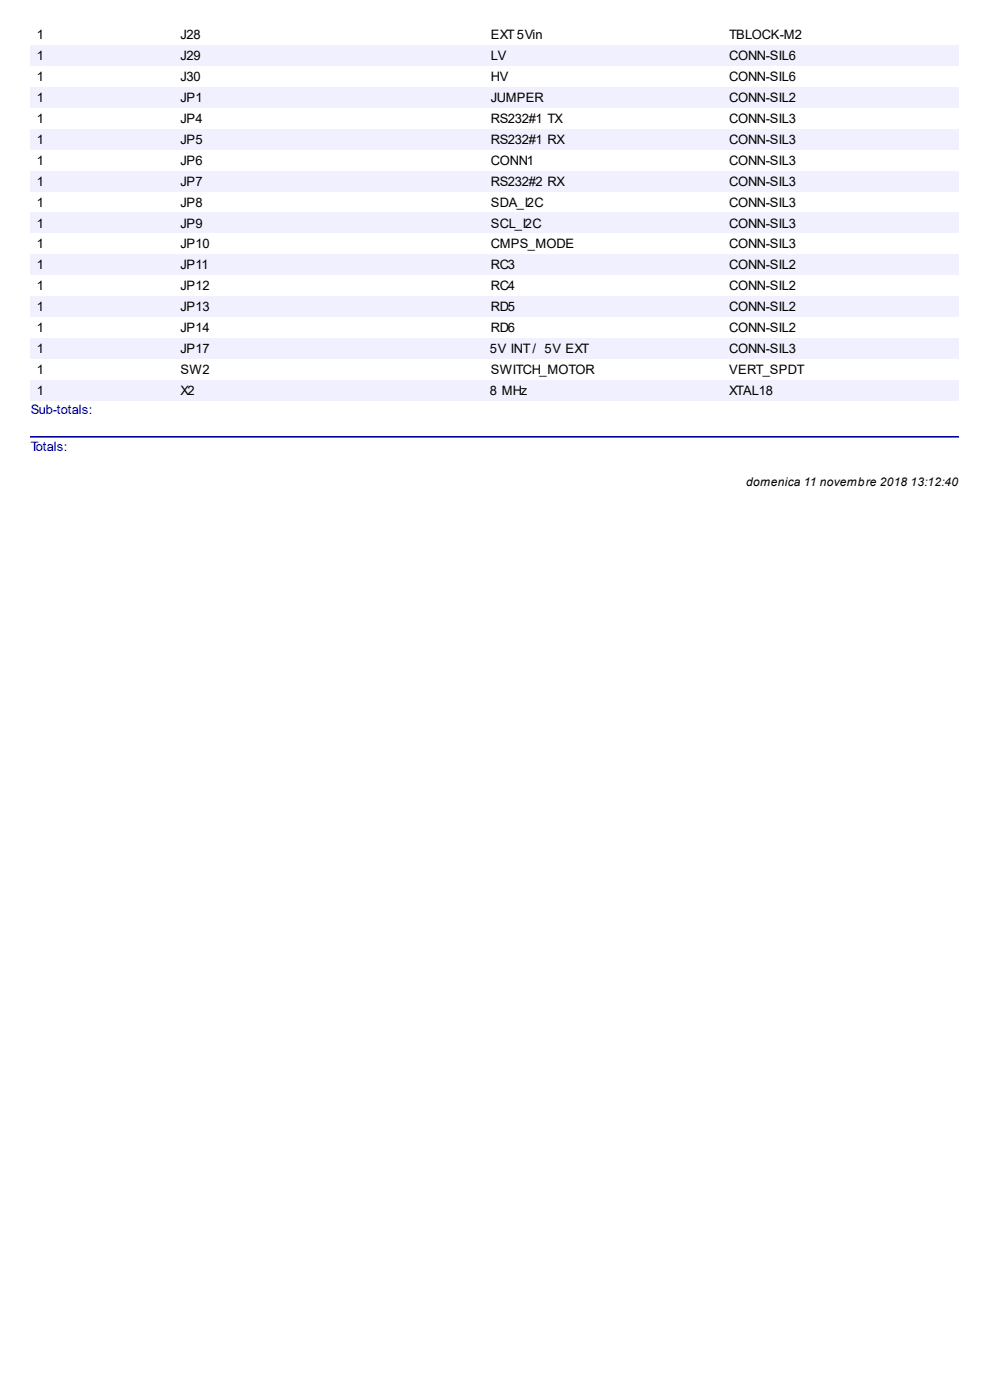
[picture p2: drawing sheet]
<svg xmlns="http://www.w3.org/2000/svg" width="210mm" height="297mm" viewBox="0 0 210 297" stroke-linecap="round" stroke-linejoin="round" font-family="sans-serif">
<defs><g id="words">
<g font-size="2.8">
<text x="7.8" y="8.3">1</text>
<text x="38.3" y="8.3">J28</text>
<text x="104.1" y="8.3">EXT 5Vin</text>
<text x="154.7" y="8.3">TBLOCK-M2</text>
<text x="7.8" y="12.7">1</text>
<text x="7.8" y="17.1">1</text>
<text x="38.3" y="12.7">J29</text>
<text x="38.3" y="17.1">J30</text>
<text x="104.1" y="12.7">LV</text>
<text x="104.1" y="17.1">HV</text>
<text x="154.7" y="12.7">CONN-SIL6</text>
<text x="154.7" y="17.1">CONN-SIL6</text>
<text x="7.8" y="21.6">1</text>
<text x="38.3" y="21.6">JP1</text>
<text x="104.1" y="21.6">JUMPER</text>
<text x="154.7" y="21.6">CONN-SIL2</text>
<text x="7.8" y="26">1</text>
<text x="38.3" y="26">JP4</text>
<text x="104.1" y="26">RS232#1 TX</text>
<text x="154.7" y="26">CONN-SIL3</text>
<text x="7.8" y="30.5">1</text>
<text x="7.8" y="34.9">1</text>
<text x="38.3" y="30.5">JP5</text>
<text x="38.3" y="34.9">JP6</text>
<text x="104.1" y="30.5">RS232#1 RX</text>
<text x="104.1" y="34.9">CONN1</text>
<text x="154.7" y="30.5">CONN-SIL3</text>
<text x="154.7" y="34.9">CONN-SIL3</text>
<text x="7.8" y="39.4">1</text>
<text x="38.3" y="39.4">JP7</text>
<text x="104.1" y="39.4">RS232#2 RX</text>
<text x="154.7" y="39.4">CONN-SIL3</text>
<text x="7.8" y="43.8">1</text>
<text x="38.3" y="43.8">JP8</text>
<text x="104.1" y="43.8">SDA_I2C</text>
<text x="154.7" y="43.8">CONN-SIL3</text>
<text x="7.8" y="48.3">1</text>
<text x="7.8" y="52.7">1</text>
<text x="38.3" y="48.3">JP9</text>
<text x="38.3" y="52.7">JP10</text>
<text x="104.1" y="48.3">SCL_I2C</text>
<text x="104.1" y="52.7">CMPS_MODE</text>
<text x="154.7" y="48.3">CONN-SIL3</text>
<text x="154.7" y="52.7">CONN-SIL3</text>
<text x="7.8" y="57.2">1</text>
<text x="38.3" y="57.2">JP11</text>
<text x="104.1" y="57.2">RC3</text>
<text x="154.7" y="57.2">CONN-SIL2</text>
<text x="7.8" y="61.6">1</text>
<text x="38.3" y="61.6">JP12</text>
<text x="104.1" y="61.6">RC4</text>
<text x="154.7" y="61.6">CONN-SIL2</text>
<text x="7.8" y="66">1</text>
<text x="7.8" y="70.5">1</text>
<text x="38.3" y="66">JP13</text>
<text x="38.3" y="70.5">JP14</text>
<text x="104.1" y="66">RD5</text>
<text x="104.1" y="70.5">RD6</text>
<text x="154.7" y="66">CONN-SIL2</text>
<text x="154.7" y="70.5">CONN-SIL2</text>
<text x="7.8" y="74.9">1</text>
<text x="38.3" y="74.9">JP17</text>
<text x="103.9" y="74.9">5V INT / 5V EXT</text>
<text x="154.7" y="74.9">CONN-SIL3</text>
<text x="7.8" y="79.4">1</text>
<text x="7.8" y="83.8">1</text>
<text x="38.3" y="79.4">SW2</text>
<text x="38.3" y="83.8">X2</text>
<text x="103.9" y="83.8">8 MHz</text>
<text x="104.1" y="79.4">SWITCH_MOTOR</text>
<text x="154.7" y="79.4">VERT_SPDT</text>
<text x="154.7" y="83.8">XTAL18</text>
</g>
<g font-size="2.8" fill="#009">
<text x="6.6" y="87.8">Sub-totals:</text>
<text x="6.6" y="95.7">Totals:</text>
</g>
<text font-size="2.5" x="158.3" y="103.1">domenica 11 novembre 2018 13:12:40</text>
</g></defs>
<g fill="#f0f0fe">
<path d="M6.4 9.5h30.5v4.5h-30.5z" fill-rule="evenodd"/>
<path d="M7.6 9.7h1.5v3.4h-1.5z" fill-rule="evenodd"/>
<path d="M36.9 9.5h65.6v4.5h-65.6z" fill-rule="evenodd"/>
<path d="M38.1 9.7h4.2v3.4h-4.2z" fill-rule="evenodd"/>
<path d="M102.5 9.5h50.7v4.5h-50.7z" fill-rule="evenodd"/>
<path d="M103.9 9.7h3.4v3.4h-3.4z" fill-rule="evenodd"/>
<path d="M153.2 9.5h50.2v4.5h-50.2z" fill-rule="evenodd"/>
<path d="M154.5 9.7h14.1v3.4h-14.1z" fill-rule="evenodd"/>
<path d="M6.4 18.4h30.5v4.5h-30.5z" fill-rule="evenodd"/>
<path d="M7.6 18.6h1.5v3.4h-1.5z" fill-rule="evenodd"/>
<path d="M36.9 18.4h65.6v4.5h-65.6z" fill-rule="evenodd"/>
<path d="M38.1 18.6h4.7v3.4h-4.7z" fill-rule="evenodd"/>
<path d="M102.5 18.4h50.7v4.5h-50.7z" fill-rule="evenodd"/>
<path d="M103.9 18.6h11.2v3.4h-11.2z" fill-rule="evenodd"/>
<path d="M153.2 18.4h50.2v4.5h-50.2z" fill-rule="evenodd"/>
<path d="M154.5 18.6h14.1v3.4h-14.1z" fill-rule="evenodd"/>
<path d="M6.4 27.3h30.5v4.4h-30.5z" fill-rule="evenodd"/>
<path d="M7.6 27.5h1.5v3.4h-1.5z" fill-rule="evenodd"/>
<path d="M36.9 27.3h65.6v4.4h-65.6z" fill-rule="evenodd"/>
<path d="M38.1 27.5h4.7v3.4h-4.7z" fill-rule="evenodd"/>
<path d="M102.5 27.3h50.7v4.4h-50.7z" fill-rule="evenodd"/>
<path d="M103.9 27.5h15.4v3.4h-15.4z" fill-rule="evenodd"/>
<path d="M153.2 27.3h50.2v4.4h-50.2z" fill-rule="evenodd"/>
<path d="M154.5 27.5h14.1v3.4h-14.1z" fill-rule="evenodd"/>
<path d="M6.4 36.2h30.5v4.4h-30.5z" fill-rule="evenodd"/>
<path d="M7.6 36.4h1.5v3.4h-1.5z" fill-rule="evenodd"/>
<path d="M36.9 36.2h65.6v4.4h-65.6z" fill-rule="evenodd"/>
<path d="M38.1 36.4h4.7v3.4h-4.7z" fill-rule="evenodd"/>
<path d="M102.5 36.2h50.7v4.4h-50.7z" fill-rule="evenodd"/>
<path d="M103.9 36.4h15.4v3.4h-15.4z" fill-rule="evenodd"/>
<path d="M153.2 36.2h50.2v4.4h-50.2z" fill-rule="evenodd"/>
<path d="M154.5 36.4h14.1v3.4h-14.1z" fill-rule="evenodd"/>
<path d="M6.4 45.1h30.5v4.4h-30.5z" fill-rule="evenodd"/>
<path d="M7.6 45.3h1.5v3.4h-1.5z" fill-rule="evenodd"/>
<path d="M36.9 45.1h65.6v4.4h-65.6z" fill-rule="evenodd"/>
<path d="M38.1 45.3h4.7v3.4h-4.7z" fill-rule="evenodd"/>
<path d="M102.5 45.1h50.7v4.4h-50.7z" fill-rule="evenodd"/>
<path d="M103.9 45.3h10.8v3.4h-10.8z" fill-rule="evenodd"/>
<path d="M153.2 45.1h50.2v4.4h-50.2z" fill-rule="evenodd"/>
<path d="M154.5 45.3h14.1v3.4h-14.1z" fill-rule="evenodd"/>
<path d="M6.4 54h30.5v4.4h-30.5z" fill-rule="evenodd"/>
<path d="M7.6 54.2h1.5v3.4h-1.5z" fill-rule="evenodd"/>
<path d="M36.9 54h65.6v4.4h-65.6z" fill-rule="evenodd"/>
<path d="M38.1 54.2h5.9v3.4h-5.9z" fill-rule="evenodd"/>
<path d="M102.5 54h50.7v4.4h-50.7z" fill-rule="evenodd"/>
<path d="M103.9 54.2h5.3v3.4h-5.3z" fill-rule="evenodd"/>
<path d="M153.2 54h50.2v4.4h-50.2z" fill-rule="evenodd"/>
<path d="M154.5 54.2h14.1v3.4h-14.1z" fill-rule="evenodd"/>
<path d="M6.4 62.9h30.5v4.4h-30.5z" fill-rule="evenodd"/>
<path d="M7.6 63.1h1.5v3.4h-1.5z" fill-rule="evenodd"/>
<path d="M36.9 62.9h65.6v4.4h-65.6z" fill-rule="evenodd"/>
<path d="M38.1 63.1h6.1v3.4h-6.1z" fill-rule="evenodd"/>
<path d="M102.5 62.9h50.7v4.4h-50.7z" fill-rule="evenodd"/>
<path d="M103.9 63.1h5.3v3.4h-5.3z" fill-rule="evenodd"/>
<path d="M153.2 62.9h50.2v4.4h-50.2z" fill-rule="evenodd"/>
<path d="M154.5 63.1h14.1v3.4h-14.1z" fill-rule="evenodd"/>
<path d="M6.4 71.8h30.5v4.4h-30.5z" fill-rule="evenodd"/>
<path d="M7.6 72h1.5v3.4h-1.5z" fill-rule="evenodd"/>
<path d="M36.9 71.8h65.6v4.4h-65.6z" fill-rule="evenodd"/>
<path d="M38.1 72h6.1v3.4h-6.1z" fill-rule="evenodd"/>
<path d="M102.5 71.8h50.7v4.4h-50.7z" fill-rule="evenodd"/>
<path d="M103.9 72h20.7v3.4h-20.7z" fill-rule="evenodd"/>
<path d="M153.2 71.8h50.2v4.4h-50.2z" fill-rule="evenodd"/>
<path d="M154.5 72h14.1v3.4h-14.1z" fill-rule="evenodd"/>
<path d="M6.4 80.6h30.5v4.5h-30.5z" fill-rule="evenodd"/>
<path d="M7.6 80.9h1.5v3.3h-1.5z" fill-rule="evenodd"/>
<path d="M36.9 80.6h65.6v4.5h-65.6z" fill-rule="evenodd"/>
<path d="M38.1 80.9h3v3.3h-3z" fill-rule="evenodd"/>
<path d="M102.5 80.6h50.7v4.5h-50.7z" fill-rule="evenodd"/>
<path d="M103.9 80.9h8v3.3h-8z" fill-rule="evenodd"/>
<path d="M153.2 80.6h50.2v4.5h-50.2z" fill-rule="evenodd"/>
<path d="M154.5 80.9h9.2v3.3h-9.2z" fill-rule="evenodd"/>
</g>
<path d="M6.4 92.5h197v.3h-197z" fill="#009"/>
<use href="#words"/>
</svg>
